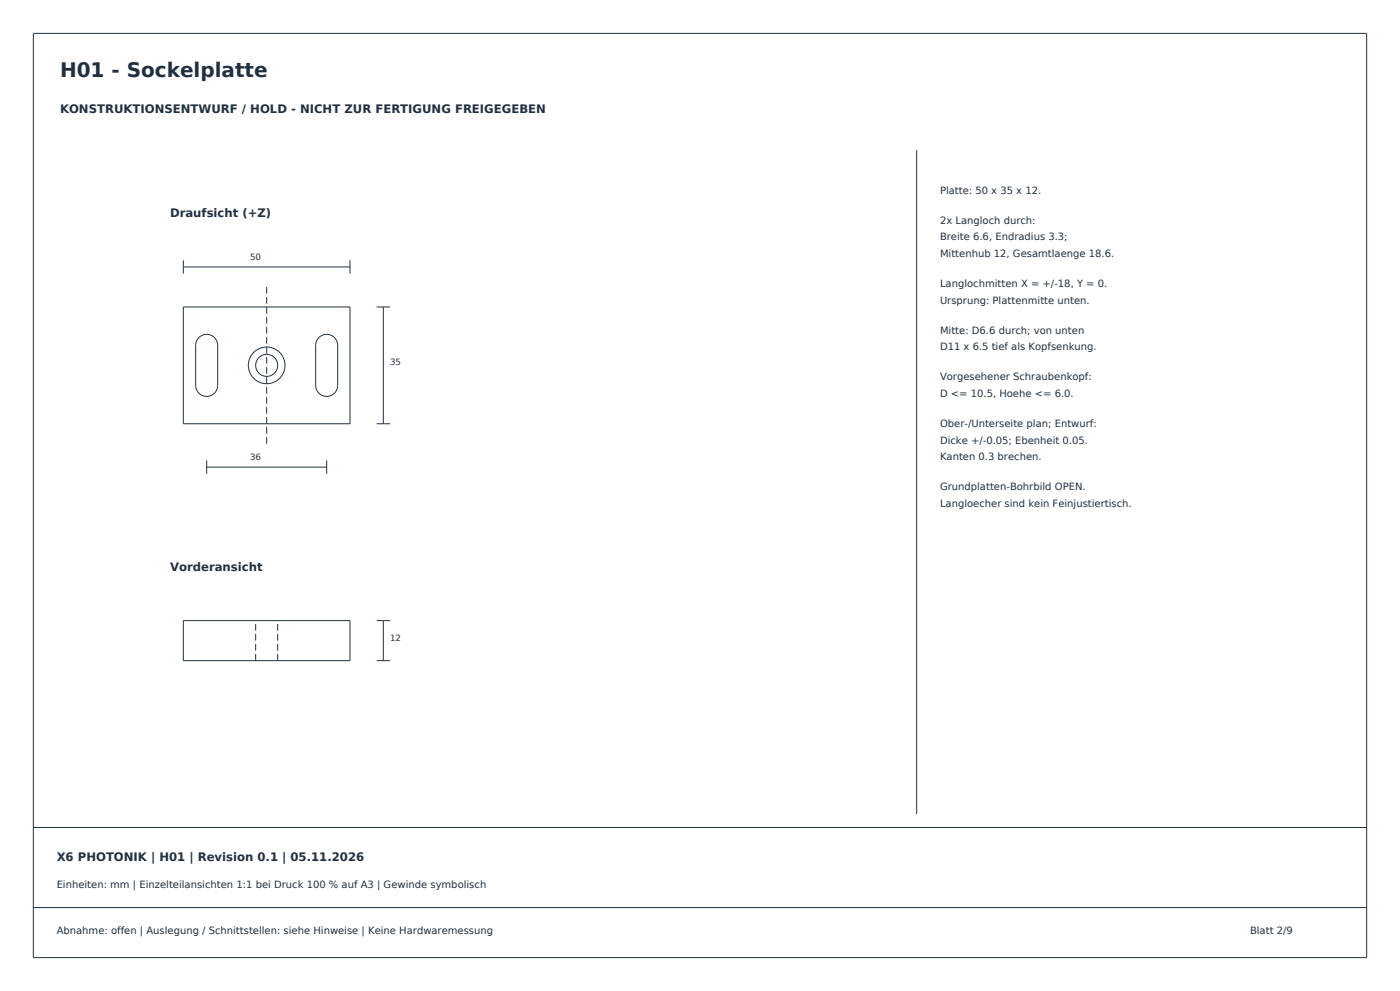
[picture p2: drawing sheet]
<svg xmlns="http://www.w3.org/2000/svg" width="420mm" height="297mm" viewBox="0 0 420 297" stroke-linecap="round" stroke-linejoin="round" font-family="sans-serif">
<defs><g id="words">
<text font-size="6" fill="#213040" x="18" y="23">H01 - Sockelplatte</text>
<g font-size="3.5" fill="#213040">
<text x="18" y="34">KONSTRUKTIONSENTWURF / HOLD - NICHT ZUR FERTIGUNG FREIGEGEBEN</text>
<text x="51" y="65">Draufsicht (+Z)</text>
<text x="51" y="171">Vorderansicht</text>
<text x="17" y="258">X6 PHOTONIK | H01 | Revision 0.1 | 05.11.2026</text>
</g>
<g font-size="3" fill="#213040">
<text x="282" y="58">Platte: 50 x 35 x 12.</text>
<text x="282" y="67">2x Langloch durch:</text>
<text x="282" y="72">Breite 6.6, Endradius 3.3;</text>
<text x="282" y="77">Mittenhub 12, Gesamtlaenge 18.6.</text>
<text x="282" y="86">Langlochmitten X = +/-18, Y = 0.</text>
<text x="282" y="91">Ursprung: Plattenmitte unten.</text>
<text x="282" y="100">Mitte: D6.6 durch; von unten</text>
<text x="282" y="105">D11 x 6.5 tief als Kopfsenkung.</text>
<text x="282" y="114">Vorgesehener Schraubenkopf:</text>
<text x="282" y="119">D &lt;= 10.5, Hoehe &lt;= 6.0.</text>
<text x="282" y="128">Ober-/Unterseite plan; Entwurf:</text>
<text x="282" y="133">Dicke +/-0.05; Ebenheit 0.05.</text>
<text x="282" y="138">Kanten 0.3 brechen.</text>
<text x="282" y="147">Grundplatten-Bohrbild OPEN.</text>
<text x="282" y="152">Langloecher sind kein Feinjustiertisch.</text>
<text x="17" y="266">Einheiten: mm | Einzelteilansichten 1:1 bei Druck 100 % auf A3 | Gewinde symbolisch</text>
<text x="17" y="280">Abnahme: offen | Auslegung / Schnittstellen: siehe Hinweise | Keine Hardwaremessung</text>
<text x="375" y="280">Blatt 2/9</text>
</g>
<g font-size="2.6" fill="#213040">
<text x="75" y="78">50</text>
<text x="117" y="109.5">35</text>
<text x="75" y="138">36</text>
<text x="117" y="192">12</text>
</g>
</g></defs>
<g fill="none" stroke="#213040" stroke-width=".3">
<path d="M10 10h400v277h-400zM275 45v199M55 78v4M55 80h50M105 78v4M55 92h50v35h-50zM113 92h4M115 92v35M59.7 101.2a3.3 3.3 0 0 1 3.6-.7 3.3 3.3 0 0 1 2 3v12a3.3 3.3 0 0 1-3.3 3.3 3.3 3.3 0 0 1-3.3-3.3v-12a3.3 3.3 0 0 1 1-2.3zM95.7 101.2a3.3 3.3 0 0 1 3.6-.7 3.3 3.3 0 0 1 2 3v12a3.3 3.3 0 0 1-3.3 3.3 3.3 3.3 0 0 1-3.3-3.3v-12a3.3 3.3 0 0 1 1-2.3zM62 140h36M62 138v4"/>
<path d="M98 138v4M113 127h4M55 186h50v12h-50zM113 198h4M113 186h4M115 186v12M10 248h400M10 272h400"/>
<circle cx="80" cy="109.5" r="5.5"/>
<circle cx="80" cy="109.5" r="3.3"/>
</g>
<path d="M80 133v-47M76.7 198v-12M83.3 198v-12" fill="none" stroke="#213040" stroke-width=".3" stroke-dasharray="2 1" stroke-linecap="butt"/>
<use href="#words"/>
</svg>
